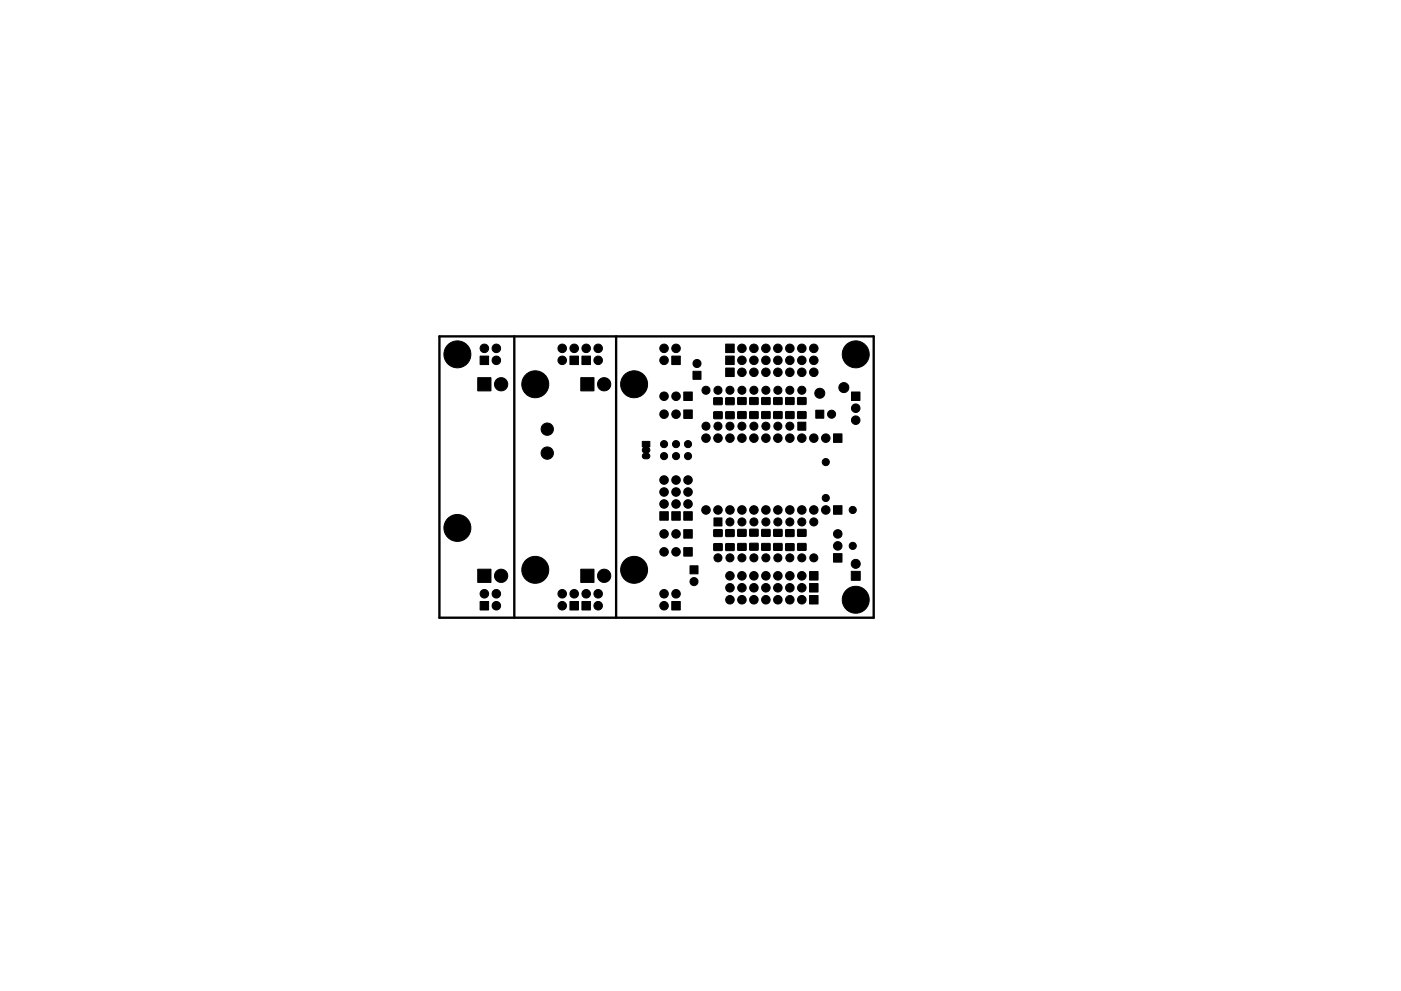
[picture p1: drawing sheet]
<svg xmlns="http://www.w3.org/2000/svg" width="297mm" height="210mm" viewBox="0 0 297 210" stroke-linecap="round" stroke-linejoin="round" font-family="sans-serif">
<path d="M93.2 71.4h92v59.7h-92zM109 71.4v59.7M130.6 71.4v59.7" fill="none" stroke="#000" stroke-width=".5"/>
<g fill="#000" stroke="#000" stroke-width=".21">
<path d="M101.8 75.5h1.8v1.8h-1.8zM120.8 75.5h1.8v1.8h-1.8zM123.4 75.5h1.8v1.8h-1.8zM142.4 75.5h1.8v1.8h-1.8zM153.9 78.1h1.8v1.8h-1.8zM153.9 75.5h1.8v1.8h-1.8zM153.9 73h1.8v1.8h-1.8zM101.3 80.1h2.8v2.8h-2.8zM123.1 80.1h2.8v2.8h-2.8zM136.2 93.7h1.6v1.1l-.3 .1a.76 .76 0 0 1-.1 1.3 .61 .61 0 0 1 .4 .6 .61 .61 0 0 1-.6 .5h-.5a.66 .66 0 0 1-.5-.5 .66 .66 0 0 1 .4-.7 .76 .76 0 0 1-.2-1.2l-.2-.1zM145 87h1.8v1.8h-1.8zM145 83.2h1.8v1.8h-1.8z"/>
<path d="M146.9 78.8h1.7v1.7h-1.7zM151.4 87.4h1.7v1.4h-1.7zM151.4 84.4h1.7v1.4l-1.7 .1zM153.9 87.4h1.7l.1 1.4h-1.8zM153.9 84.4h1.7l.1 1.4-1.8 .1zM156.4 87.4l1.7-.1 .1 1.4-1.7 .1zM156.4 84.4h1.7l.1 1.4h-1.7zM159 87.4l1.7-.1v1.4l-1.7 .1zM159 84.4h1.7v1.4h-1.7zM161.5 87.4l1.7-.1 .1 1.4-1.8 .1zM161.5 84.4h1.7l.1 1.4h-1.8zM164.1 87.4l1.7-.1v1.4l-1.7 .1z"/>
<path d="M164.1 84.4h1.7v1.4h-1.7zM166.6 87.4l1.7-.1 .1 1.4-1.8 .1zM166.6 84.4h1.7l.1 1.4h-1.8zM169.2 89.6h1.7v1.7h-1.7zM169.1 87.4l1.7-.1 .1 1.4-1.7 .1zM169.1 84.4h1.7l.1 1.4h-1.7zM173 87h1.7v1.7h-1.7zM176.7 92.1h1.8v1.8h-1.8zM180.5 83.2h1.8v1.8h-1.8zM139.9 108.6h1.8v1.8h-1.8zM142.4 108.6h1.8v1.8h-1.8zM145 116.2h1.8v1.8h-1.8z"/>
<path d="M145 112.4h1.8v1.8h-1.8zM145 108.6h1.8v1.8h-1.8zM151.4 109.9h1.7v1.7h-1.7zM151.4 115.4l1.7-.1v1.5h-1.7zM151.4 112.4h1.7v1.4h-1.7zM153.9 115.4l1.7-.1 .1 1.5h-1.8zM153.9 112.4h1.7l.1 1.4h-1.8zM156.4 115.3h1.7l.1 1.4-1.7 .1zM156.4 112.4l1.7-.1 .1 1.4-1.7 .1zM159 115.3h1.7v1.4h-1.7zM159 112.3h1.7v1.4l-1.7 .1zM161.5 115.3h1.7l.1 1.4-1.8 .1z"/>
<path d="M161.5 112.4l1.7-.1 .1 1.4-1.8 .1zM164.1 115.3h1.7v1.4l-1.7 .1zM164.1 112.4l1.7-.1v1.4l-1.7 .1zM166.6 115.4l1.7-.1 .1 1.5h-1.8zM166.6 112.4h1.7l.1 1.4h-1.8zM169.1 115.3h1.7l.1 1.4-1.7 .1zM169.1 112.4l1.7-.1 .1 1.4-1.7 .1zM176.7 117.5h1.8v1.8h-1.8zM176.7 107.3h1.8v1.8h-1.8zM101.3 120.8h2.8v2.8h-2.8zM101.8 127.6h1.8v1.8h-1.8zM120.8 127.6h1.8v1.8h-1.8z"/>
<path d="M123.1 120.8h2.8v2.8h-2.8zM123.4 127.6h1.8v1.8h-1.8zM142.4 127.6h1.8v1.8h-1.8zM146.3 120h1.7v1.7h-1.7zM171.6 126.3h1.8v1.8h-1.8zM171.6 123.8h1.8v1.8h-1.8zM171.6 121.3h1.8v1.8h-1.8zM180.5 121.2h1.9v1.9h-1.9z"/>
<circle cx="97" cy="75.2" r="2.86"/>
<circle cx="102.7" cy="73.9" r=".9"/>
<circle cx="105.2" cy="73.9" r=".9"/>
<circle cx="105.2" cy="76.4" r=".9"/>
<circle cx="119.2" cy="76.4" r=".9"/>
<circle cx="119.2" cy="73.9" r=".9"/>
<circle cx="121.7" cy="73.9" r=".9"/>
<circle cx="124.3" cy="73.9" r=".9"/>
<circle cx="126.8" cy="76.4" r=".9"/>
<circle cx="126.8" cy="73.9" r=".9"/>
<circle cx="140.8" cy="73.9" r=".9"/>
<circle cx="140.8" cy="76.4" r=".9"/>
<circle cx="143.3" cy="73.9" r=".9"/>
<circle cx="147.8" cy="77.1" r=".86"/>
<circle cx="157.3" cy="79" r=".9"/>
<circle cx="157.3" cy="73.9" r=".9"/>
<circle cx="157.3" cy="76.4" r=".9"/>
<circle cx="159.8" cy="79" r=".9"/>
<circle cx="159.8" cy="76.4" r=".9"/>
<circle cx="159.8" cy="73.9" r=".9"/>
<circle cx="162.4" cy="79" r=".9"/>
<circle cx="162.4" cy="76.4" r=".9"/>
<circle cx="162.4" cy="73.9" r=".9"/>
<circle cx="164.9" cy="76.4" r=".9"/>
<circle cx="164.9" cy="73.9" r=".9"/>
<circle cx="164.9" cy="79" r=".9"/>
<circle cx="167.5" cy="79" r=".9"/>
<circle cx="167.5" cy="76.4" r=".9"/>
<circle cx="167.5" cy="73.9" r=".9"/>
<circle cx="170" cy="79" r=".9"/>
<circle cx="170" cy="73.9" r=".9"/>
<circle cx="170" cy="76.4" r=".9"/>
<circle cx="172.5" cy="79" r=".9"/>
<circle cx="172.5" cy="76.4" r=".9"/>
<circle cx="172.5" cy="73.9" r=".9"/>
<circle cx="181.4" cy="75.2" r="2.86"/>
<circle cx="106.2" cy="81.5" r="1.4"/>
<circle cx="113.5" cy="81.5" r="2.86"/>
<circle cx="116" cy="91.1" r="1.31"/>
<circle cx="116" cy="96.1" r="1.31"/>
<circle cx="128.1" cy="81.5" r="1.4"/>
<circle cx="134.4" cy="81.5" r="2.86"/>
<circle cx="140.8" cy="94.2" r=".75"/>
<circle cx="140.8" cy="96.8" r=".75"/>
<circle cx="140.8" cy="84.1" r=".91"/>
<circle cx="140.8" cy="87.9" r=".9"/>
<circle cx="143.3" cy="94.2" r=".75"/>
<circle cx="143.3" cy="96.8" r=".75"/>
<circle cx="143.3" cy="84.1" r=".91"/>
<circle cx="143.3" cy="87.9" r=".9"/>
<circle cx="145.9" cy="94.2" r=".75"/>
<circle cx="145.9" cy="96.8" r=".75"/>
<circle cx="149.7" cy="90.4" r=".86"/>
<circle cx="149.7" cy="82.8" r=".86"/>
<circle cx="149.7" cy="93" r=".9"/>
<circle cx="152.2" cy="90.4" r=".86"/>
<circle cx="152.2" cy="82.8" r=".86"/>
<circle cx="152.2" cy="93" r=".9"/>
<circle cx="154.8" cy="90.4" r=".86"/>
<circle cx="154.8" cy="82.8" r=".86"/>
<circle cx="154.8" cy="93" r=".9"/>
<circle cx="157.3" cy="90.4" r=".86"/>
<circle cx="157.3" cy="82.8" r=".86"/>
<circle cx="157.3" cy="93" r=".9"/>
<circle cx="159.8" cy="90.4" r=".86"/>
<circle cx="159.8" cy="82.8" r=".86"/>
<circle cx="159.8" cy="93" r=".9"/>
<circle cx="162.4" cy="90.4" r=".86"/>
<circle cx="162.4" cy="82.8" r=".86"/>
<circle cx="162.4" cy="93" r=".9"/>
<circle cx="164.9" cy="90.4" r=".86"/>
<circle cx="164.9" cy="82.8" r=".86"/>
<circle cx="164.9" cy="93" r=".9"/>
<circle cx="167.5" cy="90.4" r=".86"/>
<circle cx="167.5" cy="82.8" r=".86"/>
<circle cx="167.5" cy="93" r=".9"/>
<circle cx="170" cy="82.8" r=".86"/>
<circle cx="170" cy="93" r=".9"/>
<circle cx="172.5" cy="93" r=".9"/>
<circle cx="173.8" cy="83.4" r="1.06"/>
<circle cx="175.1" cy="98" r=".75"/>
<circle cx="175.1" cy="93" r=".9"/>
<circle cx="176.3" cy="87.9" r=".86"/>
<circle cx="178.9" cy="82.2" r="1.06"/>
<circle cx="181.4" cy="86.6" r=".9"/>
<circle cx="181.4" cy="89.1" r=".9"/>
<circle cx="97" cy="112" r="2.86"/>
<circle cx="140.8" cy="113.3" r=".9"/>
<circle cx="140.8" cy="104.4" r=".9"/>
<circle cx="140.8" cy="117.1" r=".9"/>
<circle cx="140.8" cy="101.8" r=".9"/>
<circle cx="140.8" cy="106.9" r=".9"/>
<circle cx="143.3" cy="113.3" r=".9"/>
<circle cx="143.3" cy="104.4" r=".9"/>
<circle cx="143.3" cy="117.1" r=".9"/>
<circle cx="143.3" cy="101.8" r=".9"/>
<circle cx="143.3" cy="106.9" r=".9"/>
<circle cx="145.9" cy="104.4" r=".9"/>
<circle cx="145.9" cy="106.9" r=".9"/>
<circle cx="145.9" cy="101.8" r=".9"/>
<circle cx="149.7" cy="108.2" r=".9"/>
<circle cx="152.2" cy="118.4" r=".86"/>
<circle cx="152.2" cy="108.2" r=".9"/>
<circle cx="154.8" cy="118.4" r=".86"/>
<circle cx="154.8" cy="110.7" r=".86"/>
<circle cx="154.8" cy="108.2" r=".9"/>
<circle cx="157.3" cy="110.7" r=".86"/>
<circle cx="157.3" cy="118.4" r=".86"/>
<circle cx="157.3" cy="108.2" r=".9"/>
<circle cx="159.8" cy="118.4" r=".86"/>
<circle cx="159.8" cy="110.7" r=".86"/>
<circle cx="159.8" cy="108.2" r=".9"/>
<circle cx="162.4" cy="110.7" r=".86"/>
<circle cx="162.4" cy="118.4" r=".86"/>
<circle cx="162.4" cy="108.2" r=".9"/>
<circle cx="164.9" cy="110.7" r=".86"/>
<circle cx="164.9" cy="118.4" r=".86"/>
<circle cx="164.9" cy="108.2" r=".9"/>
<circle cx="167.5" cy="118.4" r=".86"/>
<circle cx="167.5" cy="110.7" r=".86"/>
<circle cx="167.5" cy="108.2" r=".9"/>
<circle cx="170" cy="110.7" r=".86"/>
<circle cx="170" cy="118.4" r=".86"/>
<circle cx="170" cy="108.2" r=".9"/>
<circle cx="172.5" cy="110.7" r=".86"/>
<circle cx="172.5" cy="118.4" r=".86"/>
<circle cx="172.5" cy="108.2" r=".9"/>
<circle cx="175.1" cy="105.7" r=".75"/>
<circle cx="175.1" cy="108.2" r=".9"/>
<circle cx="177.6" cy="113.3" r=".9"/>
<circle cx="177.6" cy="115.8" r=".9"/>
<circle cx="180.8" cy="108.2" r=".75"/>
<circle cx="180.8" cy="115.8" r=".75"/>
<circle cx="181.4" cy="119.6" r=".96"/>
<circle cx="102.7" cy="126" r=".9"/>
<circle cx="105.2" cy="126" r=".9"/>
<circle cx="105.2" cy="128.5" r=".9"/>
<circle cx="106.2" cy="122.2" r="1.41"/>
<circle cx="113.5" cy="120.9" r="2.86"/>
<circle cx="119.2" cy="126" r=".9"/>
<circle cx="119.2" cy="128.5" r=".9"/>
<circle cx="121.7" cy="126" r=".9"/>
<circle cx="124.3" cy="126" r=".9"/>
<circle cx="126.8" cy="128.5" r=".9"/>
<circle cx="126.8" cy="126" r=".9"/>
<circle cx="128.1" cy="122.2" r="1.41"/>
<circle cx="134.4" cy="120.9" r="2.86"/>
<circle cx="140.8" cy="128.5" r=".9"/>
<circle cx="140.8" cy="126" r=".9"/>
<circle cx="143.3" cy="126" r=".9"/>
<circle cx="147.1" cy="123.4" r=".86"/>
<circle cx="154.8" cy="124.7" r=".9"/>
<circle cx="154.8" cy="122.2" r=".9"/>
<circle cx="154.8" cy="127.2" r=".9"/>
<circle cx="157.3" cy="127.2" r=".9"/>
<circle cx="157.3" cy="124.7" r=".9"/>
<circle cx="157.3" cy="122.2" r=".9"/>
<circle cx="159.8" cy="124.7" r=".9"/>
<circle cx="159.8" cy="122.2" r=".9"/>
<circle cx="159.8" cy="127.2" r=".9"/>
<circle cx="162.4" cy="124.7" r=".9"/>
<circle cx="162.4" cy="122.2" r=".9"/>
<circle cx="162.4" cy="127.2" r=".9"/>
<circle cx="164.9" cy="127.2" r=".9"/>
<circle cx="164.9" cy="124.7" r=".9"/>
<circle cx="164.9" cy="122.2" r=".9"/>
<circle cx="167.5" cy="124.7" r=".9"/>
<circle cx="167.5" cy="127.2" r=".9"/>
<circle cx="167.5" cy="122.2" r=".9"/>
<circle cx="170" cy="124.7" r=".9"/>
<circle cx="170" cy="122.2" r=".9"/>
<circle cx="170" cy="127.2" r=".9"/>
<circle cx="181.4" cy="127.3" r="2.86"/>
</g>
</svg>
